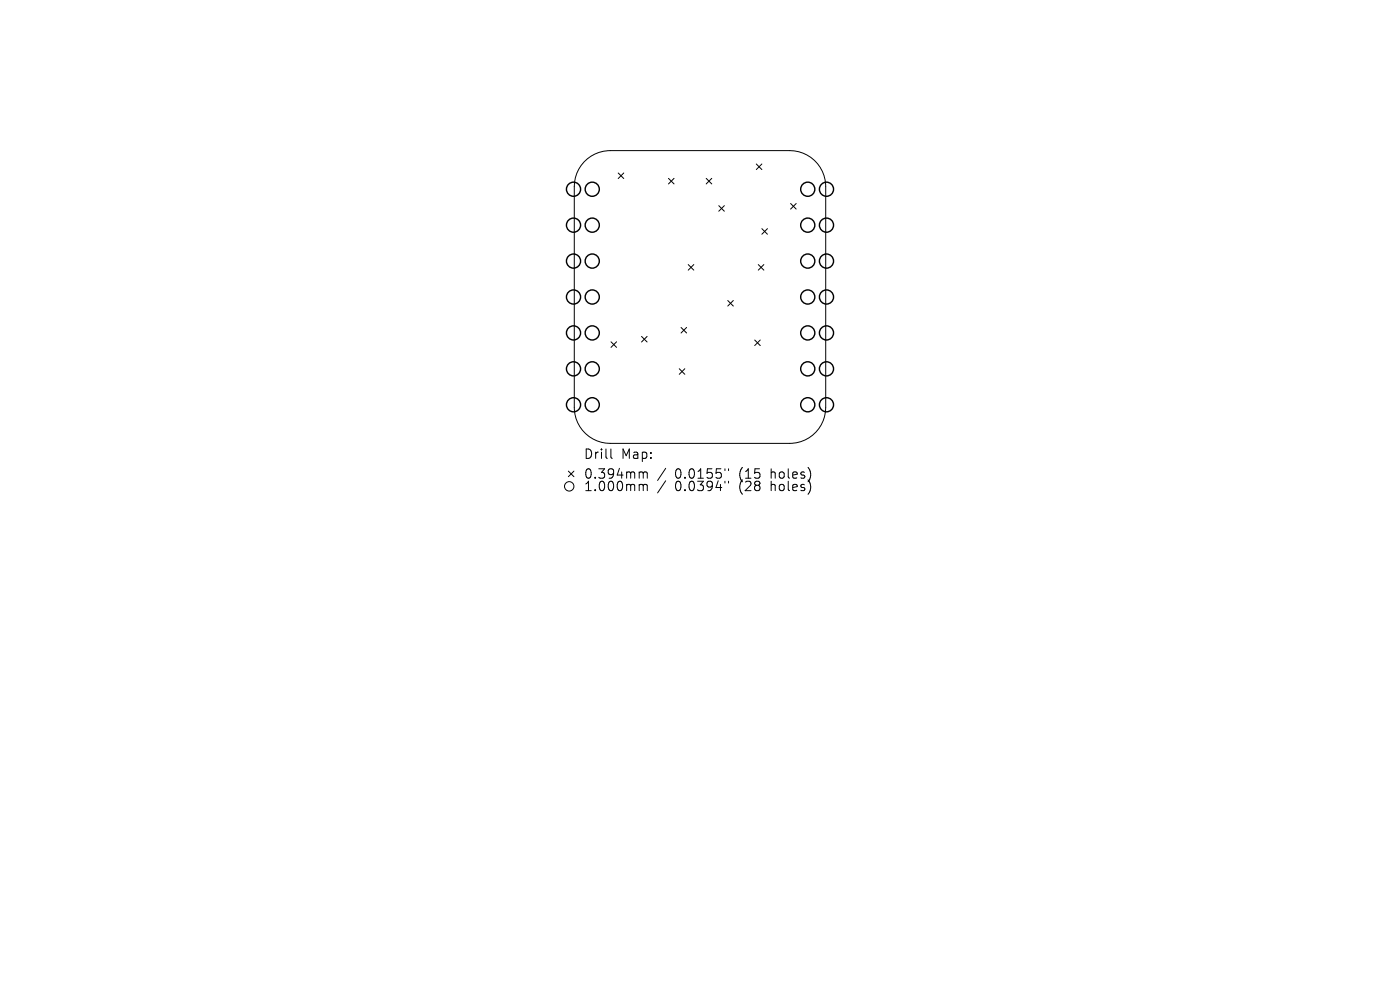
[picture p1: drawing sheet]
<svg xmlns="http://www.w3.org/2000/svg" width="297mm" height="210mm" viewBox="0 0 297 210" stroke-linecap="round" stroke-linejoin="round" font-family="sans-serif">
<defs><g id="words">
<g font-size="2.8">
<text x="123.8" y="97.6">Drill</text>
<text x="123.8" y="101.8">0.394mm</text>
<text x="131.8" y="97.6">Map:</text>
<text x="143.2" y="101.8">0.0155&quot;</text>
<text x="156.9" y="101.8">(15</text>
<text x="163.8" y="101.8">holes)</text>
<text x="123.8" y="104.5">1.000mm</text>
<text x="143.2" y="104.5">0.0394&quot;</text>
<text x="156.9" y="104.5">(28</text>
<text x="163.8" y="104.5">holes)</text>
</g>
</g></defs>
<g fill="none" stroke="#000" stroke-width=".21">
<path d="M123.9 34.4a7.6 7.6 0 0 1 5.6-2.4h38.1a7.6 7.6 0 0 1 7.6 7.6v46.8a7.6 7.6 0 0 1-7.6 7.7h-38.1a7.6 7.6 0 0 1-7.7-7.7v-46.8a7.6 7.6 0 0 1 2.1-5.2zM131.1 36.7l1.2 1.2M132.3 36.7l-1.2 1.2M141.8 37.8l1.2 1.2M143 37.8l-1.2 1.2M149.8 37.8l1.2 1.2M151 37.8l-1.2 1.2M160.4 34.8l1.2 1.2M161.6 34.8l-1.2 1.2M146 56.1l1.2 1.2M147.2 56.1l-1.2 1.2M152.5 43.6l1.2 1.2"/>
<path d="M153.7 43.6l-1.2 1.2M160.9 56.1l1.1 1.2M161.6 48.5l1.2 1.2M162 56.1l-1.1 1.2M162.8 48.5l-1.2 1.2M167.7 43.2l1.2 1.2M168.9 43.2l-1.2 1.2M129.6 72.5l1.2 1.2M130.8 72.5l-1.2 1.2M136.1 71.4l1.2 1.1M137.3 71.4l-1.2 1.1M144.1 78.2l1.2 1.2"/>
<path d="M144.5 69.5l1.2 1.1M145.3 78.2l-1.2 1.2M145.7 69.5l-1.2 1.1M154.4 63.7l1.2 1.2M155.6 63.7l-1.2 1.2M160.1 72.1l1.2 1.2M161.3 72.1l-1.2 1.2M120.6 99.9l1.2 1.2M121.8 99.9l-1.2 1.2M129.6 95.2v1.8l.3 .2M141.2 99.3l-1.7 2.6M153.8 99.4v.4"/>
<path d="M154.6 99.4v.4M135.9 100.1l.5 .1 .1 .2M135.9 102.8h.3l.3 .2M136.5 100.4l.2-.3 .5 .1 .1 1.2M136.5 100.4v1M136.5 103v1.1M136.5 103l.2-.2h.5l.1 1.3M141.2 102l-1.7 2.6M153.8 102.1v.4M154.6 102.1v.4"/>
<circle cx="120.8" cy="103.2" r="1"/>
</g>
<g fill="none" stroke="#000" stroke-width=".3">
<circle cx="121.7" cy="55.4" r="1.5"/>
<circle cx="121.7" cy="47.8" r="1.5"/>
<circle cx="121.7" cy="40.1" r="1.5"/>
<circle cx="125.6" cy="40.1" r="1.5"/>
<circle cx="125.6" cy="55.4" r="1.5"/>
<circle cx="125.6" cy="47.8" r="1.5"/>
<circle cx="171.4" cy="55.4" r="1.5"/>
<circle cx="171.4" cy="40.1" r="1.5"/>
<circle cx="171.4" cy="47.8" r="1.5"/>
<circle cx="175.3" cy="47.8" r="1.5"/>
<circle cx="175.3" cy="40.1" r="1.5"/>
<circle cx="175.3" cy="55.4" r="1.5"/>
<circle cx="121.7" cy="78.2" r="1.5"/>
<circle cx="121.7" cy="63" r="1.5"/>
<circle cx="121.7" cy="70.6" r="1.5"/>
<circle cx="125.6" cy="63" r="1.5"/>
<circle cx="125.6" cy="78.2" r="1.5"/>
<circle cx="125.6" cy="70.6" r="1.5"/>
<circle cx="171.4" cy="70.6" r="1.5"/>
<circle cx="171.4" cy="78.2" r="1.5"/>
<circle cx="171.4" cy="63" r="1.5"/>
<circle cx="175.3" cy="70.6" r="1.5"/>
<circle cx="175.3" cy="78.2" r="1.5"/>
<circle cx="175.3" cy="63" r="1.5"/>
<circle cx="121.7" cy="85.9" r="1.5"/>
<circle cx="125.6" cy="85.9" r="1.5"/>
<circle cx="171.4" cy="85.9" r="1.5"/>
<circle cx="175.3" cy="85.9" r="1.5"/>
</g>
<use href="#words"/>
</svg>
